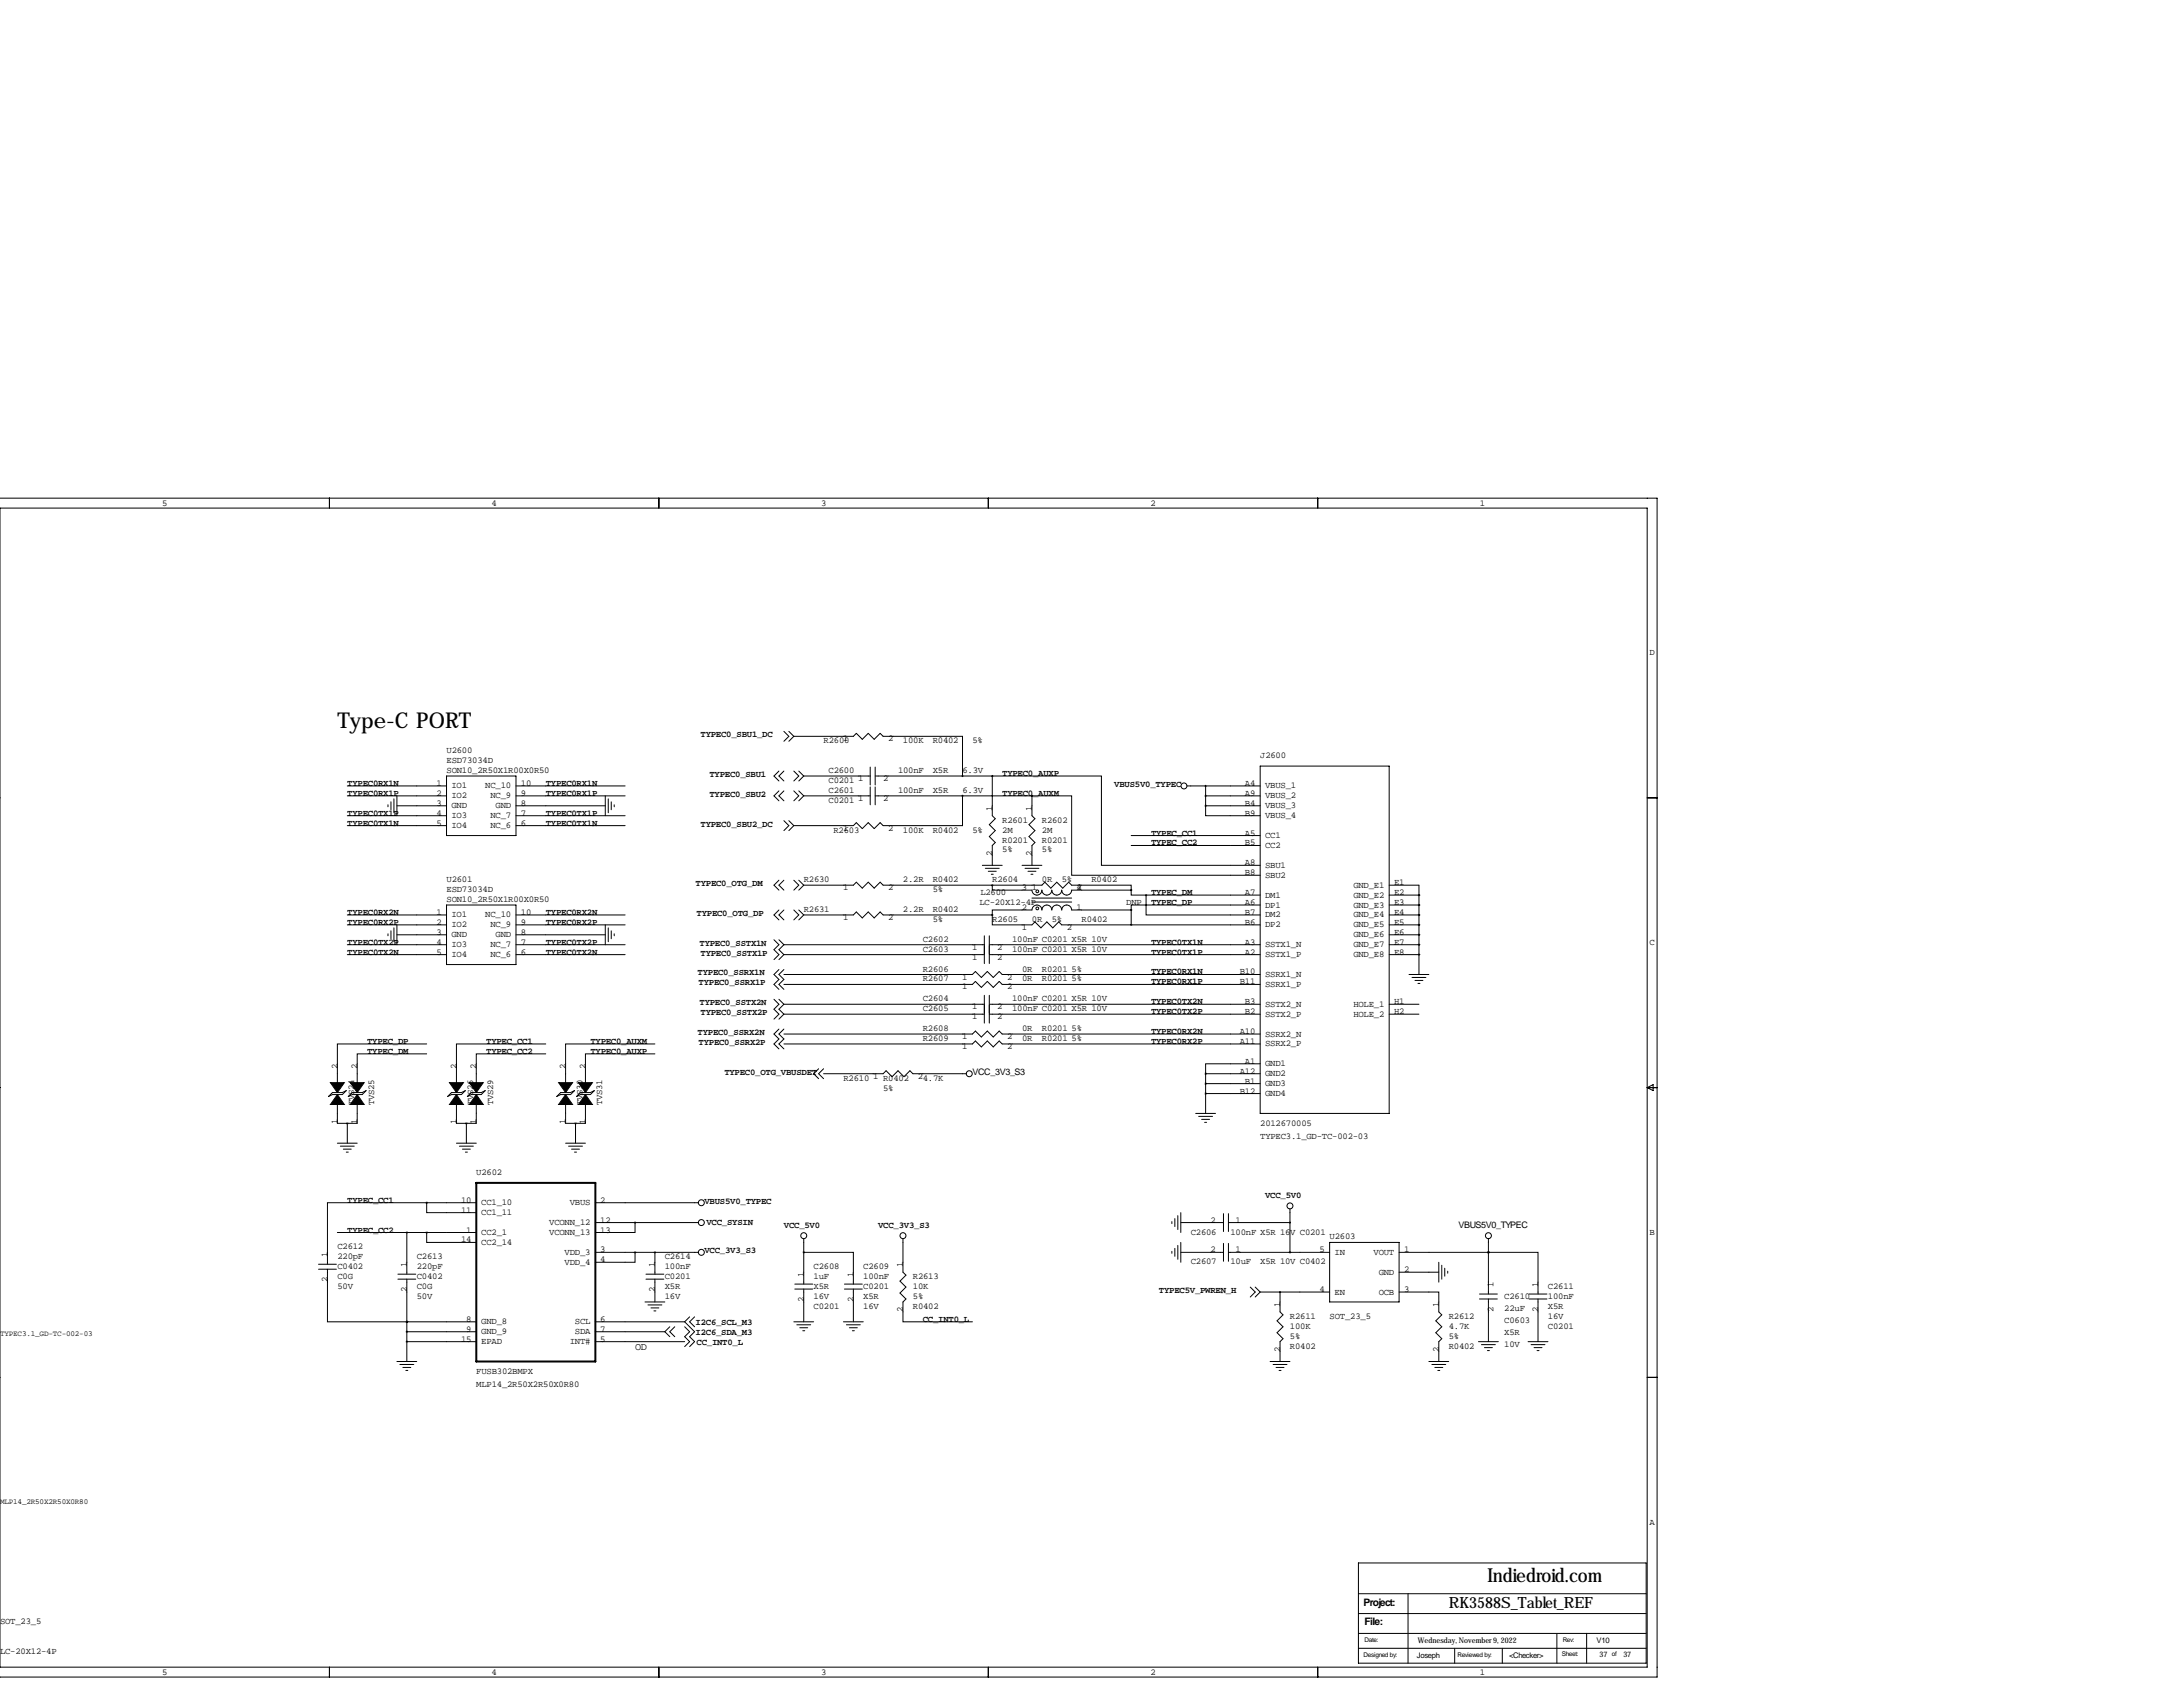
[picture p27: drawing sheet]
<svg xmlns="http://www.w3.org/2000/svg" width="559mm" height="432mm" viewBox="0 0 559 432" stroke-linecap="round" stroke-linejoin="round" font-family="sans-serif">
<defs><g id="words">
<text font-size="5.6" x="86.4" y="186.4">Type-C PORT</text>
<text font-size="4.9" x="380.7" y="404.9">Indiedroid.com</text>
<text font-size="4" x="370.8" y="411.5">RK3588S_Tablet_REF</text>
<g font-size="2.6">
<text x="162.6" y="345.4">OD</text>
<text x="349" y="411">Project:</text>
<text x="349.2" y="416.1">File:</text>
</g>
<g font-size="2.3">
<text x="41.5" y="129.4">5</text>
<text x="125.8" y="129.4">4</text>
<text x="210.2" y="129.4">3</text>
<text x="294.5" y="129.4">2</text>
<text x="378.8" y="129.4">1</text>
<text x="422.3" y="167.8">D</text>
<text x="179.3" y="188.7">TYPEC0_SBU1_DC</text>
<text x="210.8" y="190.2">R2600</text>
<text x="215.9" y="189.8">1</text>
<text x="227.3" y="189.8">2</text>
<text x="231.1" y="190.2">100K</text>
<text x="238.8" y="190.2">R0402</text>
<text x="248.9" y="190.2">5%</text>
<text x="114.3" y="192.8">U2600</text>
<text x="114.3" y="197.9">SON10_2R50X1R00X0R50</text>
<text x="114.3" y="195.3">ESD73034D</text>
<text x="212.1" y="197.9">C2600</text>
<text x="229.9" y="197.9">100nF</text>
<text x="238.8" y="197.9">X5R</text>
<text x="246.4" y="197.9">6.3V</text>
<text x="322.6" y="194.1">J2600</text>
<text x="88.9" y="203.7">TYPEC0RX1P</text>
<text x="88.9" y="201.2">TYPEC0RX1N</text>
<text x="111.7" y="201.2">1</text>
<text x="111.7" y="203.7">2</text>
<text x="115.6" y="201.8">IO1</text>
<text x="124.2" y="201.8">NC_10</text>
<text x="133.3" y="201.2">10</text>
<text x="133.3" y="203.7">9</text>
<text x="139.7" y="203.7">TYPEC0RX1P</text>
<text x="139.7" y="201.2">TYPEC0RX1N</text>
<text x="181.6" y="198.9">TYPEC0_SBU1</text>
<text x="181.6" y="204">TYPEC0_SBU2</text>
<text x="212.1" y="200.4">C0201</text>
<text x="212.1" y="202.9">C2601</text>
<text x="219.7" y="199.9">1</text>
<text x="226.1" y="199.9">2</text>
<text x="229.9" y="202.9">100nF</text>
<text x="238.8" y="202.9">X5R</text>
<text x="246.4" y="202.9">6.3V</text>
<text x="256.5" y="198.6">TYPEC0_AUXP</text>
<text x="256.5" y="203.7">TYPEC0_AUXM</text>
<text x="285.2" y="201.4">VBUS5V0_TYPEC</text>
<text x="318.7" y="201.2">A4</text>
<text x="318.7" y="203.7">A9</text>
<text x="323.8" y="201.8">VBUS_1</text>
<text x="88.9" y="208.8">TYPEC0TX1P</text>
<text x="111.7" y="208.8">4</text>
<text x="111.7" y="206.2">3</text>
<text x="115.6" y="204.4">IO2</text>
<text x="115.6" y="209.4">IO3</text>
<text x="115.6" y="206.9">GND</text>
<text x="125.5" y="204.4">NC_9</text>
<text x="125.5" y="209.4">NC_7</text>
<text x="126.9" y="206.9">GND</text>
<text x="133.3" y="208.8">7</text>
<text x="133.3" y="206.2">8</text>
<text x="139.7" y="208.8">TYPEC0TX1P</text>
<text x="212.1" y="205.5">C0201</text>
<text x="219.7" y="205">1</text>
<text x="226.1" y="205">2</text>
<text x="254" y="207.5" transform="rotate(-90 254 207.5)">1</text>
<text x="264.2" y="207.5" transform="rotate(-90 264.2 207.5)">1</text>
<text x="318.7" y="208.8">B9</text>
<text x="318.7" y="206.2">B4</text>
<text x="323.8" y="204.4">VBUS_2</text>
<text x="323.8" y="209.4">VBUS_4</text>
<text x="323.8" y="206.9">VBUS_3</text>
<text x="88.9" y="211.3">TYPEC0TX1N</text>
<text x="111.7" y="211.3">5</text>
<text x="115.6" y="212">IO4</text>
<text x="125.5" y="212">NC_6</text>
<text x="133.3" y="211.3">6</text>
<text x="139.7" y="211.3">TYPEC0TX1N</text>
<text x="179.3" y="211.6">TYPEC0_SBU2_DC</text>
<text x="213.4" y="213.1">R2603</text>
<text x="215.9" y="212.6">1</text>
<text x="227.3" y="212.6">2</text>
<text x="231.1" y="213.1">100K</text>
<text x="238.8" y="213.1">R0402</text>
<text x="248.9" y="213.1">5%</text>
<text x="256.5" y="210.6">R2601</text>
<text x="256.5" y="215.6">R0201</text>
<text x="256.5" y="213.1">2M</text>
<text x="266.7" y="210.6">R2602</text>
<text x="266.7" y="215.6">R0201</text>
<text x="266.7" y="213.1">2M</text>
<text x="294.6" y="213.9">TYPEC_CC1</text>
<text x="318.7" y="213.9">A5</text>
<text x="323.8" y="214.5">CC1</text>
<text x="254" y="219" transform="rotate(-90 254 219)">2</text>
<text x="256.5" y="218.2">5%</text>
<text x="264.2" y="219" transform="rotate(-90 264.2 219)">2</text>
<text x="266.7" y="218.2">5%</text>
<text x="294.6" y="216.4">TYPEC_CC2</text>
<text x="318.7" y="221.5">A8</text>
<text x="318.7" y="216.4">B5</text>
<text x="323.8" y="217.1">CC2</text>
<text x="114.3" y="225.8">U2601</text>
<text x="178.1" y="226.8">TYPEC0_OTG_DM</text>
<text x="205.7" y="225.8">R2630</text>
<text x="215.9" y="227.9">1</text>
<text x="227.3" y="227.9">2</text>
<text x="231.1" y="225.8">2.2R</text>
<text x="238.8" y="225.8">R0402</text>
<text x="254" y="225.8">R2604</text>
<text x="261.6" y="227.8">3</text>
<text x="264.1" y="227.9">1</text>
<text x="266.7" y="225.8">0R</text>
<text x="271.8" y="225.8">5%</text>
<text x="275.6" y="227.8">4</text>
<text x="275.6" y="227.9">2</text>
<text x="279.4" y="225.8">R0402</text>
<text x="318.7" y="224">B8</text>
<text x="323.8" y="222.1">SBU1</text>
<text x="323.8" y="224.7">SBU2</text>
<text x="346.4" y="227.2">GND_E1</text>
<text x="356.9" y="226.6">E1</text>
<text x="114.3" y="230.9">SON10_2R50X1R00X0R50</text>
<text x="114.3" y="228.3">ESD73034D</text>
<text x="205.7" y="233.4">R2631</text>
<text x="231.1" y="233.4">2.2R</text>
<text x="238.8" y="233.4">R0402</text>
<text x="238.8" y="228.3">5%</text>
<text x="250.7" y="231.6">LC-20X12-4P</text>
<text x="251" y="229.1">L2600</text>
<text x="261.6" y="232.9">2</text>
<text x="275.6" y="232.9">1</text>
<text x="288.3" y="231.6">DNP</text>
<text x="294.6" y="229.1">TYPEC_DM</text>
<text x="294.6" y="231.6">TYPEC_DP</text>
<text x="318.7" y="231.6">A6</text>
<text x="318.7" y="229.1">A7</text>
<text x="323.8" y="232.3">DP1</text>
<text x="323.8" y="229.8">DM1</text>
<text x="346.4" y="229.8">GND_E2</text>
<text x="346.4" y="232.3">GND_E3</text>
<text x="356.9" y="229.1">E2</text>
<text x="356.9" y="231.6">E3</text>
<text x="88.9" y="236.7">TYPEC0RX2P</text>
<text x="88.9" y="234.2">TYPEC0RX2N</text>
<text x="111.7" y="234.2">1</text>
<text x="111.7" y="236.7">2</text>
<text x="111.7" y="239.3">3</text>
<text x="115.6" y="234.8">IO1</text>
<text x="115.6" y="237.4">IO2</text>
<text x="115.6" y="239.9">GND</text>
<text x="124.2" y="234.8">NC_10</text>
<text x="125.5" y="237.4">NC_9</text>
<text x="126.9" y="239.9">GND</text>
<text x="133.3" y="234.2">10</text>
<text x="133.3" y="236.7">9</text>
<text x="133.3" y="239.3">8</text>
<text x="139.7" y="236.7">TYPEC0RX2P</text>
<text x="139.7" y="234.2">TYPEC0RX2N</text>
<text x="178.3" y="234.4">TYPEC0_OTG_DP</text>
<text x="215.9" y="235.5">1</text>
<text x="227.3" y="235.5">2</text>
<text x="238.8" y="236">5%</text>
<text x="254" y="236">R2605</text>
<text x="261.6" y="238">1</text>
<text x="264.2" y="236">0R</text>
<text x="269.2" y="236">5%</text>
<text x="273" y="238">2</text>
<text x="276.9" y="236">R0402</text>
<text x="318.7" y="234.2">B7</text>
<text x="318.7" y="236.7">B6</text>
<text x="323.8" y="234.8">DM2</text>
<text x="323.8" y="237.4">DP2</text>
<text x="346.4" y="234.8">GND_E4</text>
<text x="346.4" y="237.4">GND_E5</text>
<text x="346.4" y="239.9">GND_E6</text>
<text x="356.9" y="234.2">E4</text>
<text x="356.9" y="236.7">E5</text>
<text x="356.9" y="239.3">E6</text>
<text x="88.9" y="244.3">TYPEC0TX2N</text>
<text x="88.9" y="241.8">TYPEC0TX2P</text>
<text x="111.7" y="241.8">4</text>
<text x="111.7" y="244.3">5</text>
<text x="115.6" y="242.5">IO3</text>
<text x="115.6" y="245">IO4</text>
<text x="125.5" y="242.5">NC_7</text>
<text x="125.5" y="245">NC_6</text>
<text x="133.3" y="241.8">7</text>
<text x="133.3" y="244.3">6</text>
<text x="139.7" y="244.3">TYPEC0TX2N</text>
<text x="139.7" y="241.8">TYPEC0TX2P</text>
<text x="179.1" y="242.1">TYPEC0_SSTX1N</text>
<text x="179.3" y="244.6">TYPEC0_SSTX1P</text>
<text x="236.2" y="241">C2602</text>
<text x="236.2" y="243.6">C2603</text>
<text x="248.9" y="243.1">1</text>
<text x="248.9" y="245.6">1</text>
<text x="255.3" y="243.1">2</text>
<text x="255.3" y="245.6">2</text>
<text x="259.1" y="241">100nF C0201 X5R 10V</text>
<text x="259.1" y="243.6">100nF C0201 X5R 10V</text>
<text x="294.6" y="244.3">TYPEC0TX1P</text>
<text x="294.6" y="241.8">TYPEC0TX1N</text>
<text x="318.7" y="244.3">A2</text>
<text x="318.7" y="241.8">A3</text>
<text x="323.8" y="245">SSTX1_P</text>
<text x="323.8" y="242.5">SSTX1_N</text>
<text x="346.4" y="242.5">GND_E7</text>
<text x="346.4" y="245">GND_E8</text>
<text x="356.9" y="241.8">E7</text>
<text x="356.9" y="244.3">E8</text>
<text x="422.3" y="241.9">C</text>
<text x="178.6" y="249.7">TYPEC0_SSRX1N</text>
<text x="236.2" y="251.2">R2607</text>
<text x="236.2" y="248.7">R2606</text>
<text x="246.3" y="250.7">1</text>
<text x="257.8" y="250.7">2</text>
<text x="261.6" y="251.2">0R</text>
<text x="261.6" y="248.7">0R</text>
<text x="266.7" y="251.2">R0201</text>
<text x="266.7" y="248.7">R0201</text>
<text x="274.3" y="251.2">5%</text>
<text x="274.3" y="248.7">5%</text>
<text x="294.6" y="252">TYPEC0RX1P</text>
<text x="294.6" y="249.4">TYPEC0RX1N</text>
<text x="317.4" y="252">B11</text>
<text x="317.4" y="249.4">B10</text>
<text x="323.8" y="250.1">SSRX1_N</text>
<text x="178.8" y="252.2">TYPEC0_SSRX1P</text>
<text x="179.1" y="257.3">TYPEC0_SSTX2N</text>
<text x="236.2" y="256.3">C2604</text>
<text x="246.3" y="253.3">1</text>
<text x="257.8" y="253.3">2</text>
<text x="259.1" y="256.3">100nF C0201 X5R 10V</text>
<text x="294.6" y="257">TYPEC0TX2N</text>
<text x="318.7" y="257">B3</text>
<text x="323.8" y="252.6">SSRX1_P</text>
<text x="323.8" y="257.7">SSTX2_N</text>
<text x="346.4" y="257.7">HOLE_1</text>
<text x="356.9" y="257">H1</text>
<text x="179.3" y="259.8">TYPEC0_SSTX2P</text>
<text x="236.2" y="263.9">R2608</text>
<text x="236.2" y="258.8">C2605</text>
<text x="248.9" y="258.3">1</text>
<text x="248.9" y="260.9">1</text>
<text x="255.3" y="258.3">2</text>
<text x="255.3" y="260.9">2</text>
<text x="259.1" y="258.8">100nF C0201 X5R 10V</text>
<text x="261.6" y="263.9">0R</text>
<text x="266.7" y="263.9">R0201</text>
<text x="274.3" y="263.9">5%</text>
<text x="294.6" y="259.6">TYPEC0TX2P</text>
<text x="318.7" y="259.6">B2</text>
<text x="323.8" y="260.2">SSTX2_P</text>
<text x="346.4" y="260.2">HOLE_2</text>
<text x="356.9" y="259.6">H2</text>
<text x="94" y="269.7">TYPEC_DM</text>
<text x="94" y="267.2">TYPEC_DP</text>
<text x="124.5" y="267.2">TYPEC_CC1</text>
<text x="124.5" y="269.7">TYPEC_CC2</text>
<text x="151.1" y="269.7">TYPEC0_AUXP</text>
<text x="151.1" y="267.2">TYPEC0_AUXM</text>
<text x="178.6" y="264.9">TYPEC0_SSRX2N</text>
<text x="178.8" y="267.5">TYPEC0_SSRX2P</text>
<text x="236.2" y="266.4">R2609</text>
<text x="246.3" y="266">1</text>
<text x="246.3" y="268.5">1</text>
<text x="257.8" y="266">2</text>
<text x="257.8" y="268.5">2</text>
<text x="261.6" y="266.4">0R</text>
<text x="266.7" y="266.4">R0201</text>
<text x="274.3" y="266.4">5%</text>
<text x="294.6" y="267.2">TYPEC0RX2P</text>
<text x="294.6" y="264.7">TYPEC0RX2N</text>
<text x="317.4" y="264.7">A10</text>
<text x="317.4" y="267.2">A11</text>
<text x="323.8" y="265.3">SSRX2_N</text>
<text x="323.8" y="267.9">SSRX2_P</text>
<text x="86.4" y="273.6" transform="rotate(-90 86.4 273.6)">2</text>
<text x="91.4" y="273.6" transform="rotate(-90 91.4 273.6)">2</text>
<text x="116.8" y="273.6" transform="rotate(-90 116.8 273.6)">2</text>
<text x="121.9" y="273.6" transform="rotate(-90 121.9 273.6)">2</text>
<text x="144.8" y="273.6" transform="rotate(-90 144.8 273.6)">2</text>
<text x="149.9" y="273.6" transform="rotate(-90 149.9 273.6)">2</text>
<text x="185.4" y="275.1">TYPEC0_OTG_VBUSDET</text>
<text x="248.9" y="275.1">VCC_3V3_S3</text>
<text x="317.4" y="274.8">A12</text>
<text x="318.7" y="272.3">A1</text>
<text x="323.8" y="272.9">GND1</text>
<text x="323.8" y="275.5">GND2</text>
<text x="215.9" y="276.6">R2610</text>
<text x="223.5" y="276.1">1 R0402</text>
<text x="226.1" y="279.1">5%</text>
<text x="234.9" y="276.1">24.7K</text>
<text x="317.4" y="279.9">B12</text>
<text x="318.7" y="277.4">B1</text>
<text x="323.8" y="280.6">GND4</text>
<text x="323.8" y="278">GND3</text>
<text x="86.4" y="287.6" transform="rotate(-90 86.4 287.6)">1</text>
<text x="90.7" y="283" transform="rotate(-90 90.7 283)">TVS24</text>
<text x="91.4" y="287.6" transform="rotate(-90 91.4 287.6)">1</text>
<text x="95.8" y="283" transform="rotate(-90 95.8 283)">TVS25</text>
<text x="116.8" y="287.6" transform="rotate(-90 116.8 287.6)">1</text>
<text x="121.2" y="283" transform="rotate(-90 121.2 283)">TVS26</text>
<text x="121.9" y="287.6" transform="rotate(-90 121.9 287.6)">1</text>
<text x="126.2" y="283" transform="rotate(-90 126.2 283)">TVS29</text>
<text x="144.8" y="287.6" transform="rotate(-90 144.8 287.6)">1</text>
<text x="149.1" y="283" transform="rotate(-90 149.1 283)">TVS30</text>
<text x="149.9" y="287.6" transform="rotate(-90 149.9 287.6)">1</text>
<text x="154.2" y="283" transform="rotate(-90 154.2 283)">TVS31</text>
<text x="322.6" y="291.6">TYPEC3.1_GD-TC-002-03</text>
<text x="322.6" y="288.3">2012670005</text>
<text x="121.9" y="300.7">U2602</text>
<text x="88.9" y="307.8">TYPEC_CC1</text>
<text x="118" y="307.8">10</text>
<text x="118" y="310.4">11</text>
<text x="123.2" y="308.5">CC1_10</text>
<text x="123.2" y="311">CC1_11</text>
<text x="145.9" y="308.5">VBUS</text>
<text x="153.7" y="307.8">2</text>
<text x="180.3" y="308.1">VBUS5V0_TYPEC</text>
<text x="323.8" y="306.6">VCC_5V0</text>
<text x="88.9" y="315.5">TYPEC_CC2</text>
<text x="119.3" y="315.5">1</text>
<text x="123.2" y="316.1">CC2_1</text>
<text x="140.6" y="313.6">VCONN_12</text>
<text x="140.6" y="316.1">VCONN_13</text>
<text x="153.7" y="312.9">12</text>
<text x="153.7" y="315.5">13</text>
<text x="180.8" y="313.4">VCC_SYSIN</text>
<text x="200.7" y="314.2">VCC_5V0</text>
<text x="224.8" y="314.2">VCC_3V3_S3</text>
<text x="304.8" y="316">C2606</text>
<text x="309.8" y="312.9">2</text>
<text x="315" y="316">100nF X5R 16V C0201</text>
<text x="316.2" y="312.9">1</text>
<text x="340.4" y="317.2">U2603</text>
<text x="373.4" y="314.2">VBUS5V0_TYPEC</text>
<text x="422.3" y="316.1">B</text>
<text x="83.8" y="321.8" transform="rotate(-90 83.8 321.8)">1</text>
<text x="86.4" y="319.8">C2612</text>
<text x="86.4" y="322.3">220pF</text>
<text x="106.7" y="322.3">C2613</text>
<text x="118" y="318">14</text>
<text x="123.2" y="318.7">CC2_14</text>
<text x="144.5" y="321.2">VDD_3</text>
<text x="144.5" y="323.7">VDD_4</text>
<text x="153.7" y="320.5">3</text>
<text x="153.7" y="323.1">4</text>
<text x="170.2" y="322.3">C2614</text>
<text x="180.3" y="320.8">VCC_3V3_S3</text>
<text x="304.8" y="323.6">C2607</text>
<text x="309.8" y="320.5">2</text>
<text x="315" y="323.6">10uF</text>
<text x="316.2" y="320.5">1</text>
<text x="322.6" y="323.6">X5R 10V C0402</text>
<text x="337.8" y="320.5">5</text>
<text x="341.6" y="321.2">IN</text>
<text x="351.6" y="321.2">VOUT</text>
<text x="359.4" y="320.5">1</text>
<text x="83.8" y="328.2" transform="rotate(-90 83.8 328.2)">2</text>
<text x="86.4" y="324.9">C0402</text>
<text x="86.4" y="329.9">50V</text>
<text x="86.4" y="327.4">C0G</text>
<text x="104.1" y="324.4" transform="rotate(-90 104.1 324.4)">1</text>
<text x="106.7" y="327.4">C0402</text>
<text x="106.7" y="329.9">C0G</text>
<text x="106.7" y="324.9">220pF</text>
<text x="167.6" y="324.4" transform="rotate(-90 167.6 324.4)">1</text>
<text x="170.2" y="327.4">C0201</text>
<text x="170.2" y="329.9">X5R</text>
<text x="170.2" y="324.9">100nF</text>
<text x="205.7" y="326.9" transform="rotate(-90 205.7 326.9)">1</text>
<text x="208.3" y="324.9">C2608</text>
<text x="208.3" y="329.9">X5R</text>
<text x="208.3" y="327.4">1uF</text>
<text x="218.4" y="326.9" transform="rotate(-90 218.4 326.9)">1</text>
<text x="221" y="324.9">C2609</text>
<text x="221" y="329.9">C0201</text>
<text x="221" y="327.4">100nF</text>
<text x="231.1" y="324.4" transform="rotate(-90 231.1 324.4)">1</text>
<text x="233.7" y="327.4">R2613</text>
<text x="233.7" y="329.9">10K</text>
<text x="352.9" y="326.3">GND</text>
<text x="359.4" y="325.6">2</text>
<text x="382.3" y="329.4" transform="rotate(-90 382.3 329.4)">1</text>
<text x="393.7" y="329.4" transform="rotate(-90 393.7 329.4)">1</text>
<text x="396.2" y="329.9">C2611</text>
<text x="104.1" y="330.8" transform="rotate(-90 104.1 330.8)">2</text>
<text x="106.7" y="332.5">50V</text>
<text x="167.6" y="330.8" transform="rotate(-90 167.6 330.8)">2</text>
<text x="170.2" y="332.5">16V</text>
<text x="205.7" y="333.3" transform="rotate(-90 205.7 333.3)">2</text>
<text x="208.3" y="335">C0201</text>
<text x="208.3" y="332.5">16V</text>
<text x="218.4" y="333.3" transform="rotate(-90 218.4 333.3)">2</text>
<text x="221" y="335">16V</text>
<text x="221" y="332.5">X5R</text>
<text x="231.1" y="335.8" transform="rotate(-90 231.1 335.8)">2</text>
<text x="233.7" y="335">R0402</text>
<text x="233.7" y="332.5">5%</text>
<text x="296.7" y="331">TYPEC5V_PWREN_H</text>
<text x="327.7" y="334.5" transform="rotate(-90 327.7 334.5)">1</text>
<text x="337.8" y="330.7">4</text>
<text x="341.6" y="331.4">EN</text>
<text x="352.9" y="331.4">OCB</text>
<text x="359.4" y="330.7">3</text>
<text x="368.3" y="334.5" transform="rotate(-90 368.3 334.5)">1</text>
<text x="382.3" y="335.8" transform="rotate(-90 382.3 335.8)">2</text>
<text x="385.1" y="332.5">C2610</text>
<text x="385.1" y="335.5">22uF</text>
<text x="393.7" y="335.8" transform="rotate(-90 393.7 335.8)">2</text>
<text x="396.2" y="335">X5R</text>
<text x="396.2" y="332.5">100nF</text>
<text x="119.3" y="338.3">8</text>
<text x="119.3" y="340.9">9</text>
<text x="123.2" y="339">GND_8</text>
<text x="123.2" y="341.5">GND_9</text>
<text x="147.2" y="339">SCL</text>
<text x="147.2" y="341.5">SDA</text>
<text x="153.7" y="338.3">6</text>
<text x="153.7" y="340.9">7</text>
<text x="178.1" y="341.6">I2C6_SDA_M3</text>
<text x="178.1" y="339.1">I2C6_SCL_M3</text>
<text x="236.2" y="338.3">CC_INT0_L</text>
<text x="330.2" y="337.6">R2611</text>
<text x="330.2" y="340.1">100K</text>
<text x="340.4" y="337.6">SOT_23_5</text>
<text x="370.8" y="337.6">R2612</text>
<text x="370.8" y="340.1">4.7K</text>
<text x="385.1" y="338.6">C0603</text>
<text x="385.1" y="341.6">X5R</text>
<text x="396.2" y="340.1">C0201</text>
<text x="396.2" y="337.6">16V</text>
<text x="118" y="343.4">15</text>
<text x="123.2" y="344.1">EPAD</text>
<text x="145.9" y="344.1">INT#</text>
<text x="153.7" y="343.4">5</text>
<text x="178.3" y="344.2">CC_INT0_L</text>
<text x="327.7" y="346" transform="rotate(-90 327.7 346)">2</text>
<text x="330.2" y="345.2">R0402</text>
<text x="330.2" y="342.6">5%</text>
<text x="368.3" y="346" transform="rotate(-90 368.3 346)">2</text>
<text x="370.8" y="345.2">R0402</text>
<text x="370.8" y="342.6">5%</text>
<text x="385.1" y="344.7">10V</text>
<text x="121.9" y="351.8">FUSB302BMPX</text>
<text x="121.9" y="355.1">MLP14_2R50X2R50X0R80</text>
<text x="422.3" y="390.3">A</text>
<text x="0" y="415.8">SOT_23_5</text>
<text x="0" y="423.4">LC-20X12-4P</text>
<text x="41.5" y="428.6">5</text>
<text x="125.8" y="428.6">4</text>
<text x="210.2" y="428.6">3</text>
<text x="294.5" y="428.6">2</text>
<text x="378.8" y="428.6">1</text>
</g>
<g font-size="2">
<text x="0" y="341.9">TYPEC3.1_GD-TC-002-03</text>
<text x="0" y="385.1">MLP14_2R50X2R50X0R80</text>
<text x="362.7" y="424.4">Joseph</text>
<text x="363" y="420.6">Wednesday, November 9, 2022</text>
<text x="386.3" y="424.4">&lt;Checker&gt;</text>
<text x="408.7" y="420.6">V10</text>
<text x="409.4" y="424.2">37</text>
<text x="415.5" y="424.2">37</text>
</g>
<g font-size="1.6">
<text x="349" y="424.2">Designed by:</text>
<text x="349.2" y="420.4">Date:</text>
<text x="373.1" y="424.2">Reviewed by:</text>
<text x="399.8" y="423.9">Sheet:</text>
<text x="400" y="420.4">Rev:</text>
<text x="412.6" y="423.9">of</text>
</g>
</g></defs>
<g fill="none" stroke="#000" stroke-width=".26">
<path d="M0 127.5h424.2v301.8h-424.3M0 130h421.6v296.7h-421.6zM84.3 127.5v2.5M168.7 127.5v2.5M253 127.5v2.5M337.3 127.5v2.5M114.3 198.6h17.8v15.3h-17.8zM199.4 197.4l-1.3 1.2 1.3 1.3M200.7 197.4l-1.3 1.2 1.3 1.3M200.7 187.2l1.2 1.3-1.2 1.2M201.9 187.2l1.3 1.3M203.2 188.5h15.2l.8-.8 1.5 1.5 1.5-1.5 1.6 1.5 1.5-1.5 .8 .8h20.3v10.1"/>
<path d="M203.2 197.4l1.3 1.2-1.3 1.3M203.2 188.5l-1.3 1.2M204.5 197.4l1.2 1.2M205.7 198.6h17.1M205.7 198.6l-1.2 1.3M222.8 196.3v4.6M224 198.6h30M224 196.3v4.6M254 198.6h27.9v22.9h40.7M254 198.6v10.2l.8 .7-1.6 1.6 1.6 1.5-1.6 1.5 1.6 1.5-.8 .8v5.1M322.6 196.1h33v88.9h-33zM-.1 204.2h.1"/>
<path d="M88.9 211.3h25.4M88.9 201.2h25.4M88.9 203.7h25.4M88.9 208.8h25.4M99.3 206v.5M100.1 205.2v2.1M100.8 204.5v3.5M101.6 206.2h12.7M101.6 203.7v5.1M132.1 211.3h27.9M132.1 201.2h27.9M132.1 203.7h27.9"/>
<path d="M132.1 208.8h27.9M132.1 206.2h22.8M154.9 203.7v5.1M155.7 204.5v3.5M156.5 205.2v2.1M157.2 206v.5M199.4 202.4l-1.3 1.3 1.3 1.3M200.7 202.4l-1.3 1.3 1.3 1.3M200.7 210.1l1.2 1.2-1.2 1.3M201.9 210.1l1.3 1.2M203.2 202.4l1.3 1.3-1.3 1.3M203.2 211.3l-1.3 1.3"/>
<path d="M204.5 202.4l1.2 1.3M205.7 203.7h17.1M205.7 203.7l-1.2 1.3M222.8 201.4v4.6M224 203.7h40.2M224 201.4v4.6M246.4 203.7v7.6h-20.3l-.8-.7-1.5 1.5-1.6-1.5-1.5 1.5-1.5-1.5-.8 .7h-15.2M264.2 203.7h10.1v20.3h48.3M264.2 203.7v5.1l.7 .7-1.5 1.6 1.5 1.5-1.5 1.5 1.5 1.5-.7 .8v5.1M289.6 213.9h33M289.6 216.4h33M303.8 201.2h18.8"/>
<path d="M308.6 206.2v2.6h14M308.6 203.7h14M308.6 206.2h14M308.6 201.2v5M421.6 204.2h2.6M88.9 234.2h25.4M88.9 236.7h25.4M99.3 239v.5M100.1 238.3v2M100.8 237.5v3.5M101.6 239.3h12.7M101.6 236.7v5.1"/>
<path d="M114.3 231.6h17.8v15.3h-17.8zM132.1 234.2h27.9M132.1 236.7h27.9M132.1 239.3h22.8M154.9 236.7v5.1M155.7 237.5v3.5M156.5 238.3v2M157.2 239v.5M199.4 225.3l-1.3 1.3 1.3 1.2M199.4 232.9l-1.3 1.3 1.3 1.3M200.7 232.9l-1.3 1.3 1.3 1.3M200.7 225.3l-1.3 1.3 1.3 1.2"/>
<path d="M203.2 232.9l1.3 1.3-1.3 1.3M203.2 225.3l1.3 1.3-1.3 1.2M204.5 232.9l1.2 1.3M204.5 225.3l1.2 1.3M205.7 226.6h12.7l.8-.8 1.5 1.5 1.5-1.5 1.6 1.5 1.5-1.5 .8 .8h40.6l.8-.8 1.5 1.5 1.5-1.5 1.5 1.5 1.6-1.5 .7 .8h15.3v1.2M205.7 234.2h12.7l.8-.8 1.5 1.5 1.5-1.5 1.6 1.5 1.5-1.5 .8 .8h27.9M205.7 234.2l-1.2 1.3M205.7 226.6l-1.2 1.2M251.5 221.5h5M252 239.5v7.1M252.2 222.2h3.6M253 223h2"/>
<path d="M253.2 239.5v7.1M253.7 223.8h.6M254 226.6v1.2h10.2a1.27 1.27 0 0 0 1.2 1.3 1.27 1.27 0 0 0 1.3-1.3 1.27 1.27 0 0 0 1.3 1.3 1.27 1.27 0 0 0 1.2-1.3 1.27 1.27 0 0 0 1.3 1.3 1.27 1.27 0 0 0 1.3-1.3 1.27 1.27 0 0 0 1.3 1.3 1.27 1.27 0 0 0 1.2-1.3h15.3M254 234.2v2.5h10.2l.7-.7 1.5 1.5 1.6-1.5 1.5 1.5 1.5-1.5 .8 .7h50.8M261.6 221.5h5.1M262.4 222.2h3.5M263.1 223h2.1M263.9 223.8h.5M264.2 229.9h10.1M264.2 230.9h10.1M289.6 232.9h-15.3a1.27 1.27 0 0 0-1.2-1.3 1.27 1.27 0 0 0-1.3 1.3 1.27 1.27 0 0 0-1.3-1.3 1.27 1.27 0 0 0-1.3 1.3 1.27 1.27 0 0 0-1.2-1.3 1.27 1.27 0 0 0-1.3 1.3 1.27 1.27 0 0 0-1.3-1.3 1.27 1.27 0 0 0-1.2 1.3h-10.2v1.3M289.6 227.8v1.3h3.8"/>
<path d="M289.6 232.9v3.8M293.4 229.1v5.1h29.2M293.4 229.1h29.2M322.6 231.6h-33v1.3M355.6 234.2h7.6M355.6 226.6h7.6v22.8M355.6 231.6h7.6M355.6 229.1h7.6M355.6 236.7h7.6M355.6 239.3h7.6M363.2 239.3h.1M363.2 236.7h.1"/>
<path d="M363.2 234.2h.1M363.2 231.6h.1M363.2 229.1h.1M88.9 244.3h25.4M88.9 241.8h25.4M132.1 244.3h27.9M132.1 241.8h27.9M198.1 255.8l1.3 1.2-1.3 1.3 1.3 1.3-1.3 1.3M198.1 240.5l1.3 1.3-1.3 1.3 1.3 1.2-1.3 1.3M199.4 255.8l1.3 1.2M199.4 240.5l1.3 1.3M199.4 248.2l-1.3 1.2 1.3 1.3-1.3 1.3 1.3 1.2"/>
<path d="M200.7 244.3l-1.3 1.3M200.7 252h48.2l.8-.8 1.5 1.5 1.5-1.5 1.6 1.5 1.5-1.5 .7 .8h66.1M200.7 244.3h51.3M200.7 241.8h51.3M200.7 249.4h48.2l.8-.7 1.5 1.5 1.5-1.5 1.6 1.5 1.5-1.5 .7 .7h66.1M200.7 257h51.3M200.7 259.6h51.3M200.7 257l-1.3 1.3 1.3 1.3M200.7 259.6l-1.3 1.3M200.7 241.8l-1.3 1.3 1.3 1.2M200.7 248.2l-1.3 1.2 1.3 1.3-1.3 1.3 1.3 1.2M252 254.8v7.1"/>
<path d="M253.2 244.3h69.4M253.2 241.8h69.4M253.2 257h69.4M253.2 259.6h69.4M253.2 254.8v7.1M355.6 244.3h7.6M355.6 241.8h7.6M355.6 257h7.6M355.6 259.6h7.6M360.7 249.4h5.1M361.4 250.2h3.6M362.2 251h2"/>
<path d="M363 251.7h.5M363.2 244.3h.1M363.2 241.8h.1M-.1 278.4h.1M85.1 279.7h2.5l1-.6-1 1.1h-2.5l-1 .5zM90.2 279.7h2.5l1-.6-1 1.1h-2.5l-1 .5zM109.2 269.7h-17.8v7.7M109.2 267.2h-22.8v10.2M115.6 279.7h2.5l1-.6-1 1.1h-2.5l-1 .5zM120.6 279.7h2.6l1-.6-1 1.1h-2.6l-1 .5zM139.7 267.2h-22.9v10.2M139.7 269.7h-17.8v7.7"/>
<path d="M143.5 279.7h2.5l1.1-.6-1.1 1.1h-2.5l-1 .5zM148.6 279.7h2.5l1-.6-1 1.1h-2.5l-1 .5zM167.6 269.7h-17.7v7.7M167.6 267.2h-22.8v10.2M199.4 263.4l-1.3 1.3 1.3 1.2-1.3 1.3 1.3 1.3M200.7 264.7h48.2l.8-.8 1.5 1.5 1.5-1.5 1.6 1.5 1.5-1.5 .7 .8h66.1M200.7 267.2h48.2l.8-.8 1.5 1.6 1.5-1.6 1.6 1.6 1.5-1.6 .7 .8h66.1M200.7 263.4l-1.3 1.3 1.3 1.2-1.3 1.3 1.3 1.3M209.5 273.6l-1.2 1.2 1.2 1.3M210.8 274.8h15.3l.7-.7 1.5 1.5 1.6-1.5 1.5 1.5 1.5-1.5 .8 .7h13.7M210.8 273.6l-1.3 1.2 1.3 1.3M308.6 274.8h14"/>
<path d="M308.6 279.9h14M308.6 277.4h14M308.6 274.8v10.2M322.6 272.3h-14v2.5M421.6 278.4h2.6M421.6 278.4l1.6-.8v1.5zM86.4 282.4v5.1h5v-5.1M86.4 292.6h5M87.1 293.4h3.6M87.9 294.1h2M88.6 294.9h.6M88.9 287.5v5.1"/>
<path d="M116.8 282.4v5.1h5.1v-5.1M116.8 292.6h5.1M117.6 293.4h3.6M118.4 294.1h2M119.1 294.9h.5M119.4 287.5v5.1M144.8 282.4v5.1h5.1v-5.1M144.8 292.6h5.1M145.5 293.4h3.6M146.3 294.1h2M147.1 294.9h.5M147.3 287.5v5.1"/>
<path d="M306.1 285h5M306.8 285.8h3.6M307.6 286.5h2M308.4 287.3h.5M86.4 315.5h35.5M104.1 315.5v10.6M109.2 307.8v2.6h12.7M109.2 307.8h-25.4v15.8M109.2 315.5v2.5h12.7M109.2 307.8h12.7M152.4 312.9h26.4M152.4 307.8h26.4"/>
<path d="M162.6 312.9v2.6h-10.2M205.7 317v11.7M231.1 317v8.6l.8 .8-1.5 1.5 1.5 1.5-1.5 1.6 1.5 1.5-.8 .7v5.1h17.8M300 312.7v.5M300.7 311.9v2M300.7 319.5v2.1M301.5 311.1v3.6M301.5 318.8v3.5M302.3 312.9h10.9M302.3 310.4v5.1M302.3 318v5.1M313.2 310.6v4.6"/>
<path d="M313.2 318.3v4.5M314.5 312.9h15.7M314.5 310.6v4.6M314.5 318.3v4.5M330.2 309.4v11.1M340.4 318h17.7v15.2h-17.7zM381 317v14.2M81.5 324.9h4.6M81.5 323.6h4.6M83.8 324.9v13.4h20.3M101.9 327.4h4.5M101.9 326.1h4.5"/>
<path d="M104.1 338.3h.1M104.1 338.3h17.8M104.1 327.4v21.1M152.4 320.5h26.4M152.4 338.3h22.9M162.6 320.5v2.6h-10.2M165.1 333.2h5.1M165.4 327.4h4.5M165.4 326.1h4.5M165.9 334h3.5M166.6 334.8h2.1M167.4 335.5h.5"/>
<path d="M167.6 320.5v5.6M167.6 327.4v5.8M171.4 339.6l-1.2 1.3M172.7 339.6l-1.3 1.3 1.3 1.2M175.3 338.3l2.5 2.6-1.3 1.2 1.3 1.3-1.3 1.3M175.3 339.6l1.2 1.3-1.2 1.2 1.2 1.3-1.2 1.3M176.5 337.1l-1.2 1.2M177.8 337.1l-1.3 1.2 1.3 1.3M203.2 338.3h5.1M203.5 329.9h4.5M203.5 328.7h4.5M204 339.1h3.5"/>
<path d="M204.7 339.9h2.1M205.7 320.5h12.7v8.2M205.7 329.9v8.4M215.9 338.3h5.1M216.2 329.9h4.5M216.2 328.7h4.5M216.7 339.1h3.5M217.4 339.9h2.1M218.4 329.9v8.4M300 320.3v.5M302.3 320.5h10.9M314.5 320.5h25.9"/>
<path d="M320 329.4l1.3 1.3-1.3 1.3M321.3 329.4l1.3 1.3M322.6 330.7h17.8M322.6 330.7l-1.3 1.3M327.7 330.7v5.1l.7 .7-1.5 1.6 1.5 1.5-1.5 1.5 1.5 1.5-.7 .8v5.1M358.1 330.7h10.2v5.1l.8 .7-1.6 1.6 1.6 1.5-1.6 1.5 1.6 1.5-.8 .8v5.1M358.1 320.5h22.9M358.1 325.6h10.2M368.3 323.1v5.1M369.1 323.8v3.6M369.8 324.6v2M370.6 325.4v.5"/>
<path d="M378.7 332.5h4.6M378.7 331.2h4.6M381 320.5h12.7v10.7M381 320.5h.1M381 332.5v10.9M391.4 332.5h4.6M391.4 331.2h4.6M393.7 332.5v10.9M-.1 352.6h.1M101.6 348.5h5.1M102.4 349.2h3.5M103.1 350h2.1"/>
<path d="M103.9 350.8h.5M104.1 343.4h17.8M104.1 340.9h17.8M152.4 343.4h22.9M152.4 340.9h17.8M170.2 340.9l1.2 1.2M205.5 340.6h.5M218.2 340.6h.5M325.1 348.5h5.1M325.9 349.2h3.5M326.6 350h2.1M327.4 350.8h.5"/>
<path d="M365.8 348.5h5M366.5 349.2h3.6M367.3 350h2M368 350.8h.6M378.5 343.4h5M379.2 344.2h3.6M380 344.9h2M380.7 345.7h.6M391.2 343.4h5M391.9 344.2h3.6M392.7 344.9h2M393.4 345.7h.6"/>
<path d="M421.6 352.6h2.6M347.7 407.9h73.7M347.7 400h73.7v25.7h-73.7zM347.7 413h73.7M347.7 418.1h73.7M360.4 407.9v17.8M398.5 418.1v7.6M406.1 418.1v7.6M84.3 426.7v2.6M168.7 426.7v2.6M253 426.7v2.6M337.3 426.7v2.6"/>
<path d="M347.7 421.9h73.7M372.4 421.9v3.8M384.6 421.9v3.8"/>
<circle cx="303.1" cy="201.2" r=".76"/>
<circle cx="265.5" cy="228.1" r=".36"/>
<circle cx="265.5" cy="232.5" r=".36"/>
<circle cx="248.1" cy="274.8" r=".76"/>
<circle cx="179.5" cy="312.9" r=".76"/>
<circle cx="179.5" cy="307.8" r=".76"/>
<circle cx="205.7" cy="316.3" r=".76"/>
<circle cx="231.1" cy="316.3" r=".76"/>
<circle cx="330.2" cy="308.7" r=".76"/>
<circle cx="381" cy="316.3" r=".76"/>
<circle cx="179.5" cy="320.5" r=".76"/>
</g>
<path d="M121.9 302.8h30.5v45.7h-30.5z" fill="none" stroke="#000" stroke-width=".51"/>
<path d="M84.6 277.1h3.5l-1.7 2.6zM89.7 277.1h3.5l-1.8 2.6zM115.1 277.1h3.5l-1.8 2.6zM120.1 277.1h3.6l-1.8 2.6zM143 277.1h3.6l-1.8 2.6zM148.1 277.1h3.5l-1.7 2.6zM86.4 280.2l1.7 2.5h-3.5zM91.4 280.2l1.8 2.5h-3.5zM116.8 280.2l1.8 2.5h-3.5zM121.9 280.2l1.8 2.5h-3.6zM144.8 280.2l1.8 2.5h-3.6zM149.9 280.2l1.7 2.5h-3.5z" fill="#000" stroke="#000" stroke-width=".26"/>
<path d="M162.5 312.9a.05 .05 0 0 0 .1 0 .05 .05 0 0 0-.1 0zM167.6 320.5a.05 .05 0 0 0 .1 0 .05 .05 0 0 0-.1 0zM162.5 320.5a.05 .05 0 0 0 .1 0 .05 .05 0 0 0-.1 0zM327.6 330.7a.05 .05 0 0 0 .1 0 .05 .05 0 0 0-.1 0zM104.1 315.5a.05 .05 0 0 0 .1 0 .05 .05 0 0 0-.1 0zM264.1 203.7a.05 .05 0 0 0 .1 0 .05 .05 0 0 0-.1 0zM289.5 227.8a.05 .05 0 0 0 .1 0 .05 .05 0 0 0-.1 0zM289.5 232.9a.05 .05 0 0 0 .1 0 .05 .05 0 0 0-.1 0zM289.5 236.7a.05 .05 0 0 0 .1 0 .05 .05 0 0 0-.1 0zM205.7 320.5a.05 .05 0 0 0 .1 0 .05 .05 0 0 0-.1 0zM104.1 338.3a.05 .05 0 0 0 .1 0 .05 .05 0 0 0-.1 0zM104.1 343.4a.05 .05 0 0 0 .1 0 .05 .05 0 0 0-.1 0zM104.1 340.9a.05 .05 0 0 0 .1 0 .05 .05 0 0 0-.1 0zM104.1 338.3a.05 .05 0 0 0 .1 0 .05 .05 0 0 0-.1 0z" fill="#000" stroke="#000" stroke-width=".51"/>
<use href="#words"/>
</svg>
